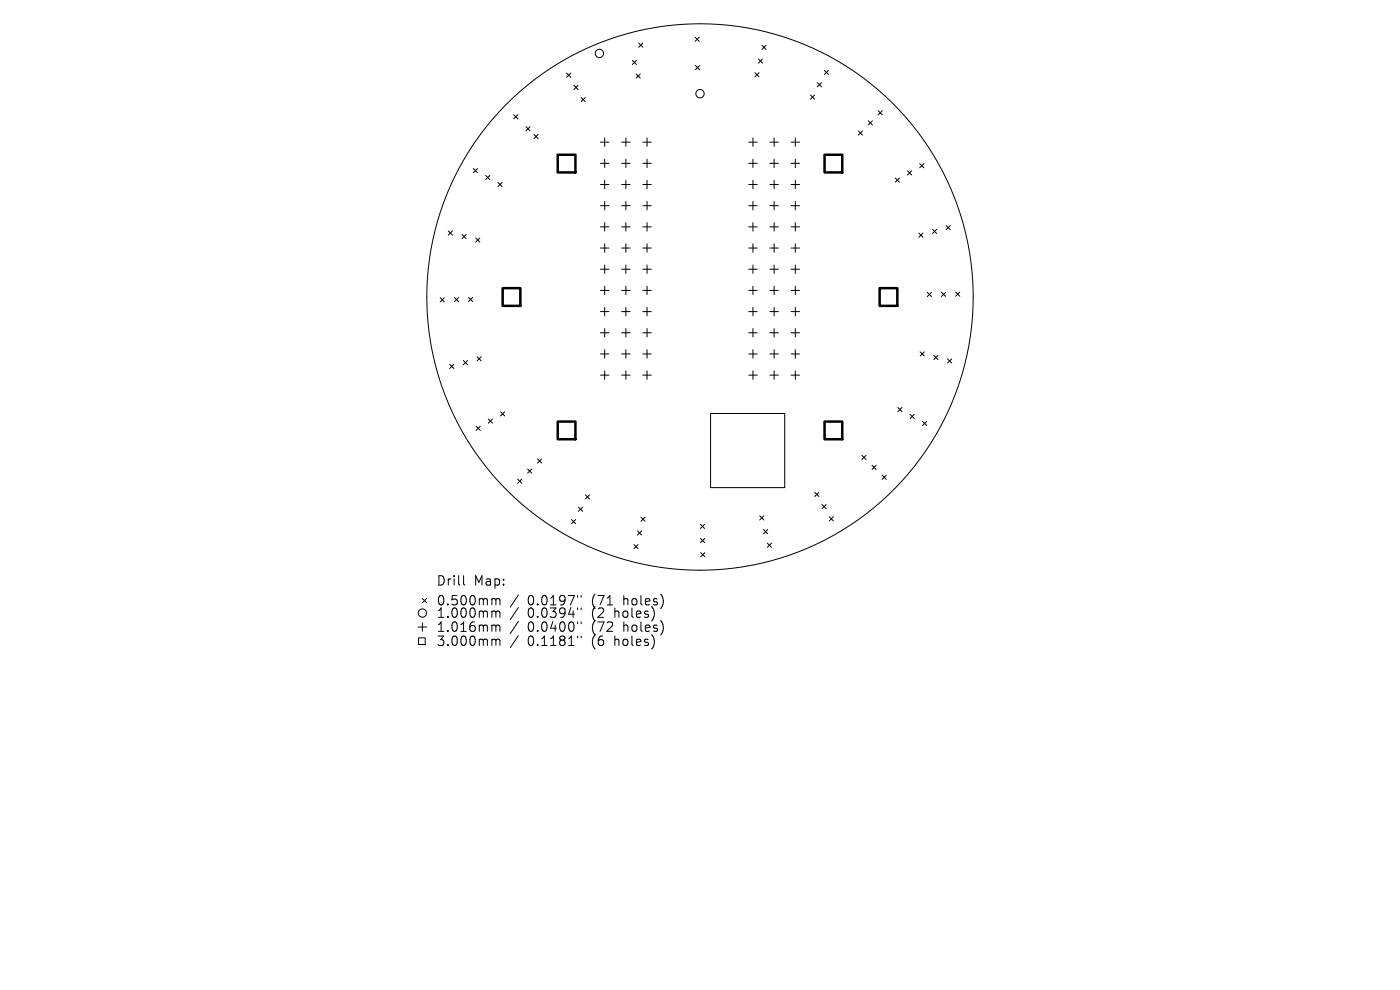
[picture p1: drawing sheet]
<svg xmlns="http://www.w3.org/2000/svg" width="297mm" height="210mm" viewBox="0 0 297 210" stroke-linecap="round" stroke-linejoin="round" font-family="sans-serif">
<defs><g id="words">
<g font-size="2.8">
<text x="92.5" y="124.5">Drill</text>
<text x="100.5" y="124.5">Map:</text>
<text x="92.5" y="128.7">0.500mm</text>
<text x="92.5" y="131.3">1.000mm</text>
<text x="111.9" y="128.7">0.0197&quot;</text>
<text x="111.9" y="131.3">0.0394&quot;</text>
<text x="125.7" y="128.7">(71</text>
<text x="125.7" y="131.3">(2</text>
<text x="130.6" y="131.3">holes)</text>
<text x="132.5" y="128.7">holes)</text>
<text x="92.5" y="134.3">1.016mm</text>
<text x="92.5" y="137.3">3.000mm</text>
<text x="111.9" y="134.3">0.0400&quot;</text>
<text x="111.9" y="137.3">0.1181&quot;</text>
<text x="125.7" y="134.3">(72</text>
<text x="125.7" y="137.3">(6</text>
<text x="130.6" y="137.3">holes)</text>
<text x="132.5" y="134.3">holes)</text>
</g>
</g></defs>
<g fill="none" stroke="#000" stroke-width=".21">
<path d="M120.2 15.5l.9 .9M121.1 15.5l-.9 .9M121.7 18.1l.9 .9M122.6 18.1l-.9 .9M134.1 12.8l.9 .9M135 15.7l.8 .9M135 12.8l-.9 .9M135.5 9.1l.9 .9M135.8 15.7l-.8 .9M136.4 9.1l-.9 .9M147.5 7.9l.8 .9M147.5 13.9l.9 .9"/>
<path d="M148.3 7.9l-.8 .9M148.4 13.9l-.9 .9M160.1 15.4l.9 .9M160.9 12.5l.9 .9M161 15.4l-.9 .9M161.6 9.6l.9 .9M161.8 12.5l-.9 .9M162.5 9.6l-.9 .9M173.4 17.5l.9 .9M174.3 17.5l-.9 .9M174.9 14.9l.9 .9M175.8 14.9l-.9 .9"/>
<path d="M100.4 35.7l.9 .9M101.3 35.7l-.9 .9M103 37.2l.9 .9M103.9 37.2l-.9 .9M105.7 38.7l.8 .9M106.5 38.7l-.8 .9M109 24.3l.9 .9M109.9 24.3l-.9 .9M111.6 26.9l.9 .9M112.5 26.9l-.9 .9M113.3 28.5l.9 .9M114.2 28.5l-.9 .9"/>
<path d="M123.3 20.7l.9 .9M124.2 20.7l-.9 .9M127.4 30.2h1.8M127.4 34.6h1.8M127.4 39.1h1.8M128.3 29.3v1.8M128.3 33.7v1.8M128.3 38.2v1.8M131.9 30.2h1.8M131.9 34.6h1.8M131.9 39.1h1.8M132.8 29.3v1.8"/>
<path d="M132.8 33.7v1.8M132.8 38.2v1.8M136.4 30.2h1.8M136.4 34.6h1.8M136.4 39.1h1.8M137.3 29.3v1.8M137.3 33.7v1.8M137.3 38.2v1.8M158.8 30.2h1.8M158.8 34.6h1.8M158.8 39.1h1.8M159.7 29.3v1.8"/>
<path d="M159.7 33.7v1.8M159.7 38.2v1.8M163.3 30.2h1.8M163.3 34.6h1.8M163.3 39.1h1.8M164.2 29.3v1.8M164.2 33.7v1.8M164.2 38.2v1.8M167.8 30.2h1.8M167.8 34.6h1.8M167.8 39.1h1.8M168.7 29.3v1.8"/>
<path d="M168.7 33.7v1.8M168.7 38.2v1.8M171.9 20.2l.9 .8M172.8 20.2l-.9 .8M182.1 27.8l.9 .9M183 27.8l-.9 .9M184.2 25.6l.9 .9M185.1 25.6l-.9 .9M186.3 23.5l.9 .9M187.2 23.5l-.9 .9M189.9 37.8l.9 .9M190.8 37.8l-.9 .9"/>
<path d="M192.5 36.2l.9 .9M193.4 36.2l-.9 .9M195.1 34.7l.9 .9M196 34.7l-.9 .9M95.1 49l.9 .9M96 49l-.9 .9M98 49.7l.9 .9M98.9 49.7l-.9 .9M100.9 50.5l.9 .9M101.8 50.5l-.9 .9M127.4 43.6h1.8M127.4 48.1h1.8"/>
<path d="M127.4 52.6h1.8M127.4 57.1h1.8M128.3 42.7v1.8M128.3 47.2v1.8M128.3 51.7v1.8M128.3 56.2v1.8M131.9 43.6h1.8M131.9 48.1h1.8M131.9 52.6h1.8M131.9 57.1h1.8M132.8 42.7v1.8M132.8 47.2v1.8"/>
<path d="M132.8 51.7v1.8M132.8 56.2v1.8M136.4 43.6h1.8M136.4 48.1h1.8M136.4 52.6h1.8M136.4 57.1h1.8M137.3 42.7v1.8M137.3 47.2v1.8M137.3 51.7v1.8M137.3 56.2v1.8M158.8 43.6h1.8M158.8 48.1h1.8"/>
<path d="M158.8 52.6h1.8M158.8 57.1h1.8M159.7 42.7v1.8M159.7 47.2v1.8M159.7 51.7v1.8M159.7 56.2v1.8M163.3 43.6h1.8M163.3 48.1h1.8M163.3 52.6h1.8M163.3 57.1h1.8M164.2 42.7v1.8M164.2 47.2v1.8"/>
<path d="M164.2 51.7v1.8M164.2 56.2v1.8M167.8 43.6h1.8M167.8 48.1h1.8M167.8 52.6h1.8M167.8 57.1h1.8M168.7 42.7v1.8M168.7 47.2v1.8M168.7 51.7v1.8M168.7 56.2v1.8M194.9 49.5l.9 .8M195.8 49.5l-.9 .8"/>
<path d="M197.8 48.6l.9 .9M198.7 48.6l-.9 .9M200.7 47.8l.9 .9M201.6 47.8l-.9 .9M93.4 63.2l.9 .8M94.3 63.2l-.9 .8M95.4 77.3l.9 .9M96.3 77.3l-.9 .9M96.4 63.1l.9 .9M97.3 63.1l-.9 .9M98.3 76.5l.9 .9M99.2 76.5l-.9 .9"/>
<path d="M99.4 63.1l.9 .9M100.3 63.1l-.9 .9M101.2 75.7l.9 .9M102.1 75.7l-.9 .9M127.4 61.6h1.8M127.4 66.1h1.8M127.4 70.6h1.8M127.4 75.1h1.8M127.4 79.6h1.8M128.3 60.7v1.8M128.3 65.2v1.8M128.3 69.7v1.8"/>
<path d="M128.3 74.2v1.8M128.3 78.7v1.8M131.9 61.6h1.8M131.9 66.1h1.8M131.9 70.6h1.8M131.9 75.1h1.8M131.9 79.6h1.8M132.8 60.7v1.8M132.8 65.2v1.8M132.8 69.7v1.8M132.8 74.2v1.8M132.8 78.7v1.8"/>
<path d="M136.4 61.6h1.8M136.4 66.1h1.8M136.4 70.6h1.8M136.4 75.1h1.8M136.4 79.6h1.8M137.3 60.7v1.8M137.3 65.2v1.8M137.3 69.7v1.8M137.3 74.2v1.8M137.3 78.7v1.8M158.8 61.6h1.8M158.8 66.1h1.8"/>
<path d="M158.8 70.6h1.8M158.8 75.1h1.8M158.8 79.6h1.8M159.7 60.7v1.8M159.7 65.2v1.8M159.7 69.7v1.8M159.7 74.2v1.8M159.7 78.7v1.8M163.3 61.6h1.8M163.3 66.1h1.8M163.3 70.6h1.8M163.3 75.1h1.8"/>
<path d="M163.3 79.6h1.8M164.2 60.7v1.8M164.2 65.2v1.8M164.2 69.7v1.8M164.2 74.2v1.8M164.2 78.7v1.8M167.8 61.6h1.8M167.8 66.1h1.8M167.8 70.6h1.8M167.8 75.1h1.8M167.8 79.6h1.8M168.7 60.7v1.8"/>
<path d="M168.7 65.2v1.8M168.7 69.7v1.8M168.7 74.2v1.8M168.7 78.7v1.8M195.2 74.6l.9 .9M196.1 74.6l-.9 .9M196.7 62l.9 .9M197.6 62l-.9 .9M198.1 75.4l.9 .9M199 75.4l-.9 .9M199.7 62l.9 .9M200.6 62l-.9 .9"/>
<path d="M201 76.1l.9 .9M201.9 76.1l-.9 .9M202.7 62l.9 .8M203.6 62l-.9 .8M101 90.4l.9 .9M101.9 90.4l-.9 .9M103.6 88.9l.9 .9M104.5 88.9l-.9 .9M106.2 87.3l.9 .9M107.1 87.3l-.9 .9M111.9 99.5l.9 .9M112.8 99.5l-.9 .9"/>
<path d="M114 97.3l.9 .9M114.9 97.3l-.9 .9M150.7 87.7h15.8v15.7h-15.8zM182.8 96.6l.9 .9M183.7 96.6l-.9 .9M185 98.7l.9 .9M185.9 98.7l-.9 .9M190.5 86.4l.8 .9M191.3 86.4l-.8 .9M193.1 87.9l.9 .9M194 87.9l-.9 .9M195.7 89.4l.9 .9"/>
<path d="M196.6 89.4l-.9 .9M109.8 101.6l.9 .9M110.7 101.6l-.9 .9M121.2 110.2l.9 .9M122.1 110.2l-.9 .9M122.7 107.6l.9 .9M123.6 107.6l-.9 .9M124.2 105l.9 .8M125.1 105l-.9 .8M134.5 115.5l.9 .9M135.2 112.6l.9 .9M135.4 115.5l-.9 .9"/>
<path d="M136 109.7l.9 .9M136.1 112.6l-.9 .9M136.9 109.7l-.9 .9M148.6 111.2l.9 .9M148.6 114.2l.9 .9M148.7 117.2l.8 .9M149.5 111.2l-.9 .9M149.5 114.2l-.9 .9M149.5 117.2l-.8 .9M161.2 109.4l.8 .9M162 112.3l.9 .9M162 109.4l-.8 .9"/>
<path d="M162.8 115.2l.9 .9M162.9 112.3l-.9 .9M163.7 115.2l-.9 .9M172.8 104.4l.9 .9M173.7 104.4l-.9 .9M174.4 107l.9 .9M175.3 107l-.9 .9M175.9 109.6l.9 .9M176.8 109.6l-.9 .9M187.1 100.8l.9 .9M188 100.8l-.9 .9M88.7 133h1.8"/>
<path d="M88.8 135.3h1.4v1.4h-1.4zM89.6 132.1v1.8M89.6 127l.9 .8M90.5 127l-.9 .8M98.3 122.1v1.7l.3 .3M104.6 127l.5 .1 .1 .2M104.6 129.6h.3l.3 .3M104.6 132.6h.3l.3 .3M104.6 135.6l.5 .1 .1 .2M105.2 127.3l.3-.3 .5 .1 .1 1.2M105.2 127.3v1M105.2 129.9v1.1"/>
<path d="M105.2 132.9v1M105.2 135.9v1M105.2 129.9l.3-.3 .5 .1 .1 1.3M105.2 132.9l.3-.3 .5 .1 .1 1.2M105.2 135.9l.3-.3 .5 .1 .1 1.2M110 126.2l-1.8 2.6M110 128.9l-1.8 2.5M110 131.8l-1.8 2.6M110 134.8l-1.8 2.6M122.5 126.3v.4M122.5 129v.3M122.5 131.9v.4"/>
<path d="M122.5 134.9v.4M123.3 126.3v.4M123.3 129v.3M123.3 131.9v.4M123.3 134.9v.4"/>
<circle cx="127.2" cy="11.3" r=".88"/>
<circle cx="148.5" cy="19.9" r=".88"/>
<circle cx="148.5" cy="63" r="58"/>
<circle cx="89.6" cy="130" r=".88"/>
</g>
<path d="M118.3 32.8h3.8v3.8h-3.8zM174.9 32.8h3.8v3.8h-3.8zM106.6 61.1h3.8v3.8h-3.8zM186.6 61.1h3.8v3.8h-3.8zM118.3 89.4h3.8v3.8h-3.8zM174.9 89.4h3.8v3.8h-3.8z" fill="none" stroke="#000" stroke-width=".53"/>
<use href="#words"/>
</svg>
